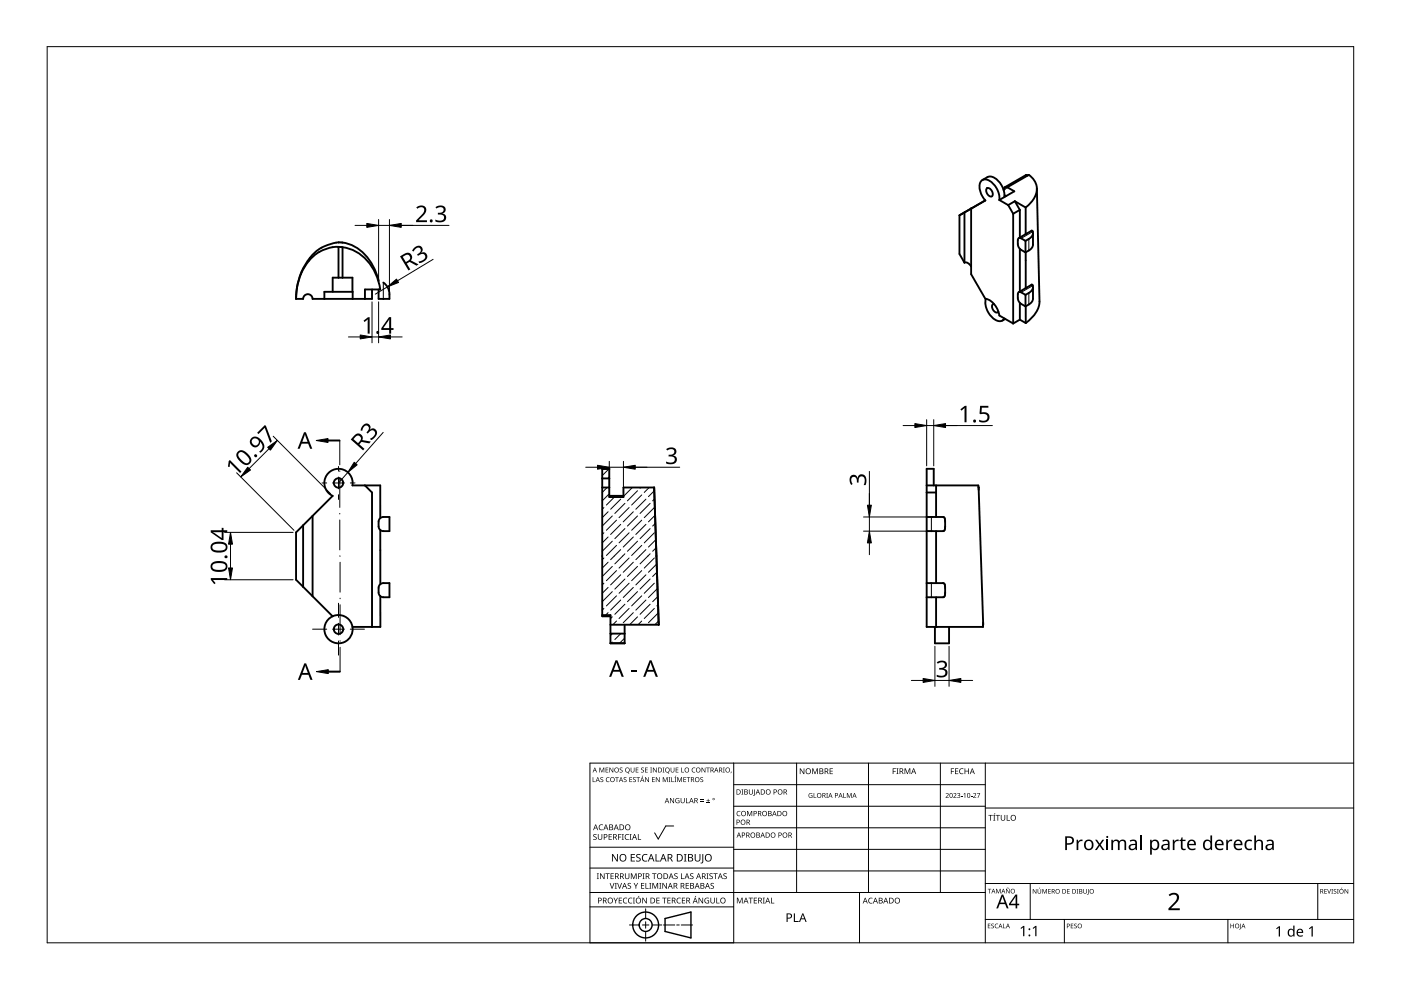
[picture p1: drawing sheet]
<svg xmlns="http://www.w3.org/2000/svg" width="297mm" height="210mm" viewBox="0 0 297 210" stroke-linecap="round" stroke-linejoin="round" font-family="sans-serif">
<g fill="none" stroke="#000" stroke-width=".4">
<path d="M208.3 38.2l1-.6a2.29 2.29 0 0 1 2.7 1.1l.8 1.6 .1 1.5M209.3 39.9a1.15 1.15 0 0 1 1 1.7 1.15 1.15 0 0 1-1-1.7zM213 39.7v.5M213.6 39.7l-.3 .1-.3-.1M213.6 39.7l4.5-2.6a3.7 3.7 0 0 1 .5 5.8l-1.1 1.1M213.6 39.7l1.5 .9-2.2 1.2M217.6 37.1l-4.6 2.6M217.6 37.1h.1M217.6 37.1l.3 .1M219.8 40l.5 20.7a12.8 12.8 0 0 1-.1 4.4 7.3 7.3 0 0 1-2.7 3.4M71.8 51.4a9 9 0 0 0-7.6 5.7 14.5 14.5 0 0 0-1.4 6.3M71.8 52.4h.1"/>
<path d="M71.8 58.9v-6.6a8.6 8.6 0 0 0-8.2 6.2l-.7 2.7-.1 2.2M71.8 51.4h.4a7.7 7.7 0 0 1 6.2 3.9 13.3 13.3 0 0 1 1.9 4.3M71.8 51.4h.1M71.8 52.4h.8M72.6 52.4v6.5M72.6 52.4a9.9 9.9 0 0 1 8 9h-3.2v2M81.3 59.9l.9 1.1a4.1 4.1 0 0 1 .4 2.4h-2.3v-2M203.4 45.7v8.2l1.1 1.8M204.5 55.7a1.17 1.17 0 0 1 1.4 .8M204.5 45v10.7M204.5 45l-1.1 .7M205.9 44.2v13.9l3 5.2a4.2 4.2 0 0 1 3 3.6l2.9 1.7"/>
<path d="M205.9 44.2l.3-.1-1.7 .9M208.9 42.5l-5.5 3.2M208.9 42.5l-3 1.7M211.9 42.4a4.3 4.3 0 0 0-2.8-4.3 1.33 1.33 0 0 0-1.4 1.7l.3 1.2 .9 1.5M211.9 42.4l1.9 1.1M212.9 41.8l-1 .6M213 41.4l.3 .2M213 40.1l-.2 .2M213.8 43.5l1 1.8M214.8 45.3v23.3M215.2 42.7l2.3 1.3M215.2 42.7l-1.4 .8"/>
<path d="M215.2 42.7l1 1.8M216.2 44.5v5.9M216.2 52.8v9M216.2 44.5l-1.4 .8M217.4 51.1l-1.1-.6h-.3l-.2 .2v1.1l.2 .7 .3 .4 1.1 .6M217.4 51.1v2.4M217.5 44v5.7M217.5 49.7l-1.5 .8M217.5 53.5v7.6M218.7 48.9l-1.2 .8M218.7 48.9h.1M218.7 48.9l.2 .1a1.16 1.16 0 0 1-.8 1.7l-.7 .4"/>
<path d="M219 49.4v2.5a1.5 1.5 0 0 1-.9 1.2l-.7 .4M68.8 63.4v-1.5h6v1.5M70.5 61.9v-3h4.2v3M78.9 61.4v2h-12.6a1 1 0 0 0-1-1 1 1 0 0 0-1 1h-1.5M209 63.4a4.2 4.2 0 0 0 2.7 4.7 1.08 1.08 0 0 0 1.2-.6M210.8 64.5h-.2a1.07 1.07 0 0 0-.1 1.1 1.07 1.07 0 0 0 1 .6l.2-.1M213.1 67.6l-.6 .4M216.2 67.8l-1.4 .8M216.2 67.8l1.3 .7M216.2 64.2v3.6M217.4 62.5l-1.1-.6h-.3l-.2 .3v1l.2 .7 .3 .4 1.1 .7M217.4 62.5v2.5"/>
<path d="M217.5 61.1l-1.5 .8M217.5 64.9v3.6M218.7 60.4l-1.2 .7M218.7 60.4h.1M218.7 60.4h.2a1.16 1.16 0 0 1-.8 1.7l-.7 .4M219 60.9v2.4a1.5 1.5 0 0 1-.9 1.3l-.7 .4M127.7 99.4h1.5M64.3 111.4v13M66.3 109.4v17M77.4 102.9l1.5 1.5v28.5M80.6 109.9l.7-.3h1.3v3h-1.3a1 1 0 0 1-1-1v-1zM80.6 109.8v-6.9h-5.9a3 3 0 0 0-2.2-3.4 3 3 0 0 0-3.6 1.9 3 3 0 0 0 1.6 3.7l-7.7 7.8v10l7.7 7.8"/>
<path d="M80.6 112.4v11.5M127.7 103.4h1.5M127.7 101.4h1.5M129.2 105.1h3M138.7 103.4h-6.5v2h-3v-6h-1.5v31.3h1.7M138.7 103.4h.1M138.7 103.4l1 29.1M139.2 117.9h.1M196.5 102.9h10.9l.1 .5M196.5 109.6h3.4a.78 .78 0 0 1 .5 1v1.2a.65 .65 0 0 1-.5 .8h-3.4M196.5 104.4h2M198 102.9v-3.5h-1.5v33.5h11.9l.1-.5"/>
<path d="M198.5 102.9v6.7M198.5 112.6v11M207.5 103.4h.1M207.5 103.4l1 29M70.5 130.7a3 3 0 0 1 4.2 2.2M70.5 130.7a3 3 0 0 0-1.6 3.7 3 3 0 0 0 3.6 1.9 3 3 0 0 0 2.2-3.4M80.6 123.9l.7-.3h1.3v3h-1.3a1 1 0 0 1-1-1v-1zM80.6 126.4v6.5h-5.9M127.7 130.4h1.7v6h3v-3.9M129.4 134.3h3M129.4 132.5h10.3M139.6 131.9l.1 .5"/>
<path d="M139.7 132.4v.1M196.5 123.6h3.4a.78 .78 0 0 1 .5 1v1.2a.65 .65 0 0 1-.5 .8h-3.4M198.2 132.9v3.5h3v-3.5M198.5 126.6v6.3M208.4 131.9l.1 .5"/>
<circle cx="71.8" cy="102.4" r="1"/>
<circle cx="71.8" cy="133.4" r="1"/>
</g>
<path d="M81.3 59.9v3.5M218.1 50.7v2.4M219 49.1l-2.5 1.4M218.1 62.1v2.5M219 60.6l-2.5 1.4M197.5 109.6v3M197.5 123.6v3" fill="none" stroke="#000" stroke-width=".21"/>
<circle cx="198.5" cy="132.9" r=".2" fill="#000"/>
<g fill="none" stroke="#000" stroke-width=".21">
<path d="M129.1 99.4l-1.4 1.4M128 118.3l-.3 .4M128 107.6l-.3 .4M128 113l-.3 .3M128.7 103.4l-1 1M128.9 119.2l-1.2 1.2M128.9 108.5l-1.2 1.3M128.9 113.9l-1.2 1.2M129.2 104.7l-1.5 1.5M129.2 101.1l-.3 .3M129.8 109.4l-2.1 2.1M129.8 114.7l-2.1 2.2"/>
<path d="M130.3 105.4l-1.7 1.7M130.7 115.6l-2.1 2.2M130.7 110.3l-2.1 2.1M131.6 116.5l-2.1 2.2M131.6 105.8l-2.1 2.2M131.6 111.2l-2.1 2.1M132.3 103.4l-.1 .1M132.5 117.4l-2.1 2.2M132.5 106.7l-2.1 2.2M132.5 112.1l-2.1 2.1M133.4 113l-2.2 2.1M133.4 118.3l-2.2 2.1"/>
<path d="M133.4 107.6l-2.2 2.2M134.1 103.4l-1.9 1.9M134.3 113.9l-2.2 2.1M134.3 119.2l-2.2 2.1M134.3 108.5l-2.2 2.1M135.2 114.7l-2.2 2.2M135.2 104.1l-2.2 2.1M135.2 109.4l-2.2 2.1M135.9 103.4l-.2 .1M136.1 110.3l-2.2 2.1M136.1 115.6l-2.2 2.2M136.1 104.9l-2.2 2.2"/>
<path d="M137 111.2l-2.2 2.1M137 116.5l-2.2 2.2M137 105.8l-2.2 2.2M137.6 103.4l-1 1M137.8 112.1l-2.1 2.1M137.8 117.4l-2.1 2.2M137.8 106.7l-2.1 2.2M138.7 104.1l-1.2 1.2M138.7 107.6l-2.1 2.2M138.7 113l-2.1 2.1M138.7 118.3l-2.1 2.1M138.8 105.8l-.4 .4"/>
<path d="M138.9 109.2l-1.4 1.4M138.9 111l-.5 .5M139.1 114.4l-1.6 1.6M139.1 116.1l-.7 .8M139.2 119.6l-1.7 1.7M128 123.7l-.3 .3M128 129l-.3 .4M128.9 124.5l-1.2 1.3M128.9 129.9l-.5 .5M129.8 136.1l-.2 .3M129.8 120.1l-2.1 2.1M129.8 125.4l-2.1 2.2"/>
<path d="M129.8 130.8l-.4 .4M129.8 134.3l-.3 .4M130.7 121l-2.1 2.1M130.7 126.3l-2.1 2.2M130.7 131.7l-.8 .8M131.6 121.9l-2.1 2.1M131.6 127.2l-2.1 2.2M131.6 134.3l-1.2 1.3M132.4 135.3l-1 1.1M132.5 122.8l-2.1 2.1M132.5 128.1l-2.1 2.1M133.4 123.7l-2.2 2.1"/>
<path d="M133.4 129l-2.2 2.1M134.3 129.9l-2.2 2.1M134.3 124.5l-2.2 2.2M135.2 130.8l-1.7 1.7M135.2 120.1l-2.2 2.1M135.2 125.4l-2.2 2.2M136.1 131.7l-.8 .8M136.1 121l-2.2 2.1M136.1 126.3l-2.2 2.2M137 127.2l-2.2 2.2M137 121.9l-2.2 2.1M137.8 128.1l-2.1 2.1"/>
<path d="M137.8 122.8l-2.1 2.1M138.7 129l-2.1 2.1M138.7 123.7l-2.1 2.1M139.3 121.3l-.9 .9M139.3 123v.1M139.4 124.8l-1.9 1.9M139.5 126.5l-1.1 1.1M139.5 128.2l-.2 .3M139.6 129.9l-2.1 2.1M139.6 131.7l-.8 .8"/>
</g>
<path d="M10 9.9h277v190h-277z" fill="none" stroke="#000" stroke-width=".21"/>
<g fill="none" stroke="#000" stroke-width=".21">
<path d="M125.1 179.6h30.5M142.8 175.1h-1.6l-1.6 2.8-.8-1.3M155.6 161.8v38.1h-30.5v-38.1h161.9M155.6 166.4h53.3M155.6 170.9h53.3M155.6 175.5h53.3M168.9 161.8v27.4M184.1 161.8v27.4M199.4 161.8v27.4M208.9 161.8v38.1M208.9 171.3h78.1M125.1 192.3h30.5"/>
<path d="M125.1 189.2h83.8M125.1 184h30.5M133.5 196.1h2M136.2 196.1h1.4M136.9 192.7v2M136.9 195.4v1.4M136.9 197.5v2M138.3 196.1h2M140.7 196.1h2.4M143.5 196.1h.5M144.4 196.1h2.4M155.6 180.1h53.3"/>
<path d="M155.6 184.7h53.3M182.2 189.2v10.7M208.9 194.9h78.1M208.9 187.3h78.1M218.4 187.3v7.6M225.7 194.9v5M260.3 194.9v5M279.4 187.3v7.6"/>
</g>
<g fill="#000">
<path d="M125.7 164.8h.1v.9h.4v.1h-.5zM125.8 177l.5-.2 .2 .1-.1 .1a.25 .25 0 0 0-.3-.1 .25 .25 0 0 0 0 .4 .4 .4 0 0 1 .4 .3 .4 .4 0 0 1-.2 .5 .4 .4 0 0 1-.5-.2 .27 .27 0 0 0 .5 .1 .27 .27 0 0 0-.1-.5l-.4-.2zM127.1 175l.4-.2 .4 .1-.1 .1a.49 .49 0 0 0-.7 .4 .49 .49 0 0 0 .7 .4 .57 .57 0 0 1-.8 0 .57 .57 0 0 1 0-.8zM127.1 162.7h.2l.3 .9 .3-.9h.2v1.1h-.1v-.9l-.5 .9-.3-.9v.9h-.1zM126.8 176.8h.1v.8a.32 .32 0 0 0 .3 .3 .32 .32 0 0 0 .3-.3v-.8h.2v.8a.47 .47 0 0 1-.5 .5 .47 .47 0 0 1-.4-.5zM127.3 164.9l.4-.1h.2v.1a.25 .25 0 0 0-.4 0 .25 .25 0 0 0-.1 .3 .25 .25 0 0 0 .4 .1 .32 .32 0 0 1 0 .5 .32 .32 0 0 1-.5-.1 .25 .25 0 0 0 .3 .1 .25 .25 0 0 0 .1-.4l-.4-.2zM128.6 164.9l.4-.1h.2v.1a.41 .41 0 0 0-.6 .4 .41 .41 0 0 0 .6 .4 .49 .49 0 0 1-.7-.1 .49 .49 0 0 1 .1-.7zM128.4 162.7h.6v.2h-.5v.3h.5v.1h-.5v.4h.5v.1h-.6zM129 176.8h.7v.2h-.5v.4h.5v.1h-.5v.4h.5v.2h-.7zM129.2 162.7h.2l.5 .9v-.9h.1v1.1h-.1l-.6-.9v.9h-.1zM130.4 164.8h.8v.1h-.3v.9h-.2v-.9h-.3zM131 176.8h.7v.2h-.5v.4h.5v.1h-.5v.6h-.2z"/>
<path d="M131.4 162.8l.4-.1 .2 .1v.1a.25 .25 0 0 0-.4-.1 .25 .25 0 0 0-.1 .4 .25 .25 0 0 0 .4 .1 .32 .32 0 0 1 0 .5 .32 .32 0 0 1-.5-.2 .25 .25 0 0 0 .3 .1 .25 .25 0 0 0 .1-.3l-.4-.3zM131.8 176.8h.5l-.2 .2v.9l.2 .2h-.5l.2-.2v-.9zM132.3 164.9l.3-.1h.2v.1a.25 .25 0 0 0-.3 0 .25 .25 0 0 0-.1 .3 .25 .25 0 0 0 .3 .1 .32 .32 0 0 1 0 .5 .32 .32 0 0 1-.5-.1 .25 .25 0 0 0 .4 .1 .25 .25 0 0 0 0-.4l-.3-.2zM132.6 177l.4-.2 .4 .1-.1 .1a.49 .49 0 0 0-.7 .5 .49 .49 0 0 0 .7 .4 .57 .57 0 0 1-.8 0 .57 .57 0 0 1 .1-.8zM133.5 176.8h.4l-.1 .2v.9l.1 .2h-.4l.1-.2v-.9zM133.4 164.8h.6v.1h-.4v.3h.4v.1h-.4v.4h.4v.1h-.6zM133.7 162.7h.2v.7a.27 .27 0 0 0 .2 .3 .27 .27 0 0 0 .3-.3v-.7h.1v.7a.4 .4 0 0 1-.4 .4 .4 .4 0 0 1-.4-.4zM134.2 164.9l.4-.1h.2v.1a.25 .25 0 0 0-.4 0 .25 .25 0 0 0 0 .3 .25 .25 0 0 0 .3 .1 .32 .32 0 0 1 0 .5 .32 .32 0 0 1-.5-.1 .25 .25 0 0 0 .3 .1 .25 .25 0 0 0 .1-.4l-.4-.2zM135.2 176.8h.2v1.1h.5v.2h-.7zM134.8 162.7h.6v.2h-.5v.3h.4v.1h-.4v.4h.5v.1h-.6zM134.9 164.8h.8v.1h-.3v.9h-.2v-.9h-.3zM136.2 164.5h.2l-.3 .2z"/>
<path d="M136 162.8l.3-.1 .2 .1v.1a.25 .25 0 0 0-.4-.1 .25 .25 0 0 0 0 .4 .25 .25 0 0 0 .3 .1 .32 .32 0 0 1 0 .5 .32 .32 0 0 1-.5-.2 .25 .25 0 0 0 .4 .1 .25 .25 0 0 0 0-.3l-.4-.3zM136.8 162.7h.5v.2h-.4v.3h.4v.1h-.4v.4h.4v.1h-.5zM136.8 164.8h.1l.6 .8v-.8h.1v1h-.2l-.5-.8v.8h-.1zM137.9 162.7h.3l-.1 .1v.9l.1 .1h-.3l.1-.1v-.9zM138.2 164.8h.6v.1h-.4v.3h.4v.1h-.4v.4h.4v.1h-.6zM138.4 162.7h.2l.5 .9v-.9h.1v1.1h-.1l-.6-.9 .1 .9h-.2zM139.1 164.8h.1l.6 .8-.1-.8h.2v1h-.2l-.5-.8v.8h-.1zM140.5 162.7h.4l-.1 .1v.9l.1 .1h-.4l.1-.1v-.9zM140.5 164.8h.2l.3 .8 .4-.8h.2v1h-.2v-.9l-.4 .9-.4-.9v.9h-.1zM141.8 164.8h.3l-.1 .1v.8l.1 .1h-.3l.1-.1v-.8zM142.3 164.8h.2v.9h.4v.1h-.6zM142.1 169.2h.1l.6 .9v-.9h.1v1.1h-.1l-.6-.9v.9h-.1z"/>
<path d="M142.2 162.7h.1v.7a.27 .27 0 0 0 .3 .3 .27 .27 0 0 0 .3-.3v-.7h.1v.7a.4 .4 0 0 1-.4 .4 .4 .4 0 0 1-.4-.4zM143.2 164.5h.2l-.3 .2zM143 164.8h.4l-.1 .1v.8l.1 .1h-.4l.1-.1v-.8zM143.3 169.3l.5-.1 .3 .1-.1 .1a.45 .45 0 0 0-.7 .3 .45 .45 0 0 0 .6 .5v-.4h-.2v-.1h.4v.6a.6 .6 0 0 1-.8-.2 .6 .6 0 0 1 0-.8zM143.3 162.7h.5v.2h-.4v.3h.4v.1h-.4v.4h.4v.1h-.5zM143.6 164.8h.2l.3 .8 .3-.8h.2v1h-.1v-.9l-.5 .9-.3-.9v.9h-.1zM144.4 162.7h.2v1h.4v.1h-.6zM144.3 169.2h.2v.7a.28 .28 0 0 0 .2 .3 .28 .28 0 0 0 .3-.3v-.7h.2v.7a.42 .42 0 0 1-.5 .4 .42 .42 0 0 1-.4-.4zM145.4 169.2h.2v1h.5v.1h-.7zM144.9 164.8h.6v.1h-.5v.3h.4v.1h-.4v.4h.5v.1h-.6zM145.6 164.8h.7v.1h-.3v.9h-.1v-.9h-.3zM146.8 162.9l.3-.2 .3 .1v.1a.41 .41 0 0 0-.6 .4 .41 .41 0 0 0 .6 .3 .49 .49 0 0 1-.7 0 .49 .49 0 0 1 .1-.7z"/>
<path d="M148.5 169.9h.7v.1h-.7zM148.5 169.5h.7v.2h-.7zM148.5 164.9l.4-.1h.2l-.1 .1a.25 .25 0 0 0-.3 0 .25 .25 0 0 0-.1 .3 .25 .25 0 0 0 .4 .1 .32 .32 0 0 1-.1 .5 .32 .32 0 0 1-.4-.1 .25 .25 0 0 0 .3 .1 .25 .25 0 0 0 .1-.4l-.4-.2zM148.7 162.7h.2l.5 .9v-.9h.2v1.1h-.2l-.5-.9v.9h-.2zM149.8 170.2h.7v.1h-.7zM149.7 162.7h.8v.2h-.3v.9h-.2v-.9h-.3zM150.1 169.4l.1 .3h.3l-.3 .1v.3l-.1-.3h-.3l.3-.1zM153.3 162.7h.4l-.2 .1v.9l.2 .1h-.4l.1-.1v-.9zM155 163.6h.1l-.2 .4zM156.3 172.1l.4-.2 .3 .1-.1 .1a.44 .44 0 0 0-.6 .4 .44 .44 0 0 0 .7 .4 .52 .52 0 0 1-.8-.1 .52 .52 0 0 1 .1-.7zM157.2 167.4h.4l-.1 .1v.9l.1 .1h-.4l.1-.1v-.9zM158.4 171.9h.2l.3 .9 .4-.9h.2v1.1h-.2l.1-.9-.5 .9-.4-.9v.9h-.1z"/>
<path d="M158.8 167.4h.1v.7a.28 .28 0 0 0 .3 .3 .28 .28 0 0 0 .3-.3v-.7h.1v.7a.42 .42 0 0 1-.4 .4 .42 .42 0 0 1-.4-.4zM159.9 167.4h.1v1.1l-.3 .3-.1-.2 .3-.1zM169.6 162.9h.2l.6 1v-1h.1v1.2h-.1l-.7-1v1h-.1zM171.6 168.3l.3-.2 .3 .1-.1 .1a.42 .42 0 0 0-.6 .4 .42 .42 0 0 0 .6 .3v-.3l-.2-.1h.4v.5a.56 .56 0 0 1-.8-.1 .56 .56 0 0 1 .1-.7zM172.5 168.1h.1v1h.5v.1h-.6zM172.2 162.9h.2l.4 1 .4-1h.2v1.2h-.1v-1l-.4 1h-.2l-.4-1v1h-.1zM175.2 168.1h.3l-.1 .1v.9l.1 .1h-.3l.1-.1zM175.9 162.9h.7v.1h-.5v.4h.4v.2h-.4v.4h.5v.1h-.7zM178.8 168.1h.1v1h.5v.1h-.6zM179.6 168.1h.1l.4 .9 .3-.9h.2v1.1h-.2l.1-.9-.5 .9-.3-.9v.9h-.1zM189.3 162.9h.6v.1h-.5v.5h.5v.1h-.5v.5h-.1zM190.1 162.9h.4l-.1 .1v1l.1 .1h-.4l.1-.1v-1z"/>
<path d="M191.8 162.9h.2l.4 1 .4-1h.2v1.2h-.2l.1-1-.5 1h-.1l-.4-1.1v1.1h-.1zM200.5 168.3a.37 .37 0 0 1 .6 0 .37 .37 0 0 1-.2 .5l-.3 .3h.6v.1h-.7l.3-.4a.27 .27 0 0 0 .2-.4 .27 .27 0 0 0-.4-.1zM201.6 162.9h.7v.1h-.5v.5h.4v.1h-.4v.5h-.2zM202.1 168.3a.37 .37 0 0 1 .6 0 .37 .37 0 0 1-.2 .5l-.2 .3h.5v.1h-.7l.3-.4a.27 .27 0 0 0 .3-.4 .27 .27 0 0 0-.5-.1zM202.5 162.9h.7v.1h-.6v.4h.5v.2h-.5v.4h.6v.1h-.7zM202.9 168.2a.32 .32 0 0 1 .5-.1 .32 .32 0 0 1 0 .5 .33 .33 0 0 1 .1 .6 .33 .33 0 0 1-.6-.2 .26 .26 0 0 0 .4 .1 .26 .26 0 0 0 .1-.4l-.3-.1a.23 .23 0 0 0 .3-.1 .23 .23 0 0 0-.1-.3 .23 .23 0 0 0-.3 .1zM203.7 168.7h.4v.1h-.4zM203.5 163.1l.5-.2 .3 .1-.1 .1a.49 .49 0 0 0-.7 .4 .49 .49 0 0 0 .7 .5 .57 .57 0 0 1-.8-.1 .57 .57 0 0 1 .1-.8zM204.3 168.4l.4-.3v1.1h-.2v-.9zM204.5 162.9h.2v.5h.6v-.5h.1v1.2h-.1v-.5h-.6v.5h-.2zM205.8 168.7h.4v.1h-.4zM206.3 168.3a.37 .37 0 0 1 .6 0 .37 .37 0 0 1-.2 .5l-.2 .3h.5v.1h-.7l.3-.4a.27 .27 0 0 0 .3-.4 .27 .27 0 0 0-.5-.1z"/>
<path d="M207.1 168.1h.7l-.4 1.1h-.1l.4-.9h-.6zM209.6 172.8h.9v.1h-.4v1.1h-.1v-1.1h-.4zM210.9 172.4h.1l-.3 .3zM210.6 172.8h.4l-.1 .1v1l.1 .1h-.4l.1-.1v-1zM211.1 172.8h.9v.1h-.4v1.1h-.1v-1.1h-.4zM212.2 172.8h.1v.8a.32 .32 0 0 0 .4 .3 .32 .32 0 0 0 .3-.3v-.8h.1v.8a.47 .47 0 0 1-.4 .4 .47 .47 0 0 1-.5-.4zM213.4 172.8h.2v1.1h.5v.1h-.7zM228.3 178h.3v.4l.4-.3 .5-.1v.4h-.5l-.3 .3-.1 1.5h-.3zM232.2 178h.4l.6 .9 .5-.9h.4l-.7 1.1 .8 1.1h-.5l-.5-.8-.7 .8h-.4l.8-1.1zM248.7 178h.2l.1 .4 .4-.3 .5-.1v.4h-.5l-.3 .3-.1 1.5h-.3zM250.5 177.5h.2v.5h.7v.3h-.7v1.3l.2 .4 .5-.1v.3a.67 .67 0 0 1-1-.6v-1.3h-.3v-.1l.3-.2zM260 178h.3v.4l.4-.3 .6-.1-.1 .4h-.5l-.3 .3-.1 1.5h-.3z"/>
<path d="M126.5 185.2h.5l-.2 .1v1l.2 .1h-.5l.2-.1v-1zM127.2 185.2h.2l.6 1v-1h.2v1.2h-.2l-.7-1 .1 1h-.2zM128.4 185.2h.9v.1h-.4v1.1h-.2v-1.1h-.3zM129.3 187.2h.1l.4 1.1 .3-1.1h.2l-.5 1.2h-.1zM129.5 185.2h.6v.1h-.5v.4h.5v.1h-.5v.4h.5v.2h-.6zM130.1 190.3h.1l.3 .6 .4-.6h.1l-.4 .8v.4h-.1v-.4zM130.3 187.2h.5l-.2 .1v1l.2 .1h-.5l.2-.1v-1zM130.9 187.2h.1l.4 1.1 .3-1.1h.2l-.5 1.2h-.1zM129.7 181.1h.3l.8 1.3v-1.3h.2v1.6h-.2l-.9-1.4v1.4h-.2zM131.2 190.3h.7v.2h-.6v.3h.5v.2h-.5v.4h.6v.1h-.7zM132.2 190.5l.5-.2 .3 .1-.1 .1a.49 .49 0 0 0-.7 .5 .49 .49 0 0 0 .7 .4 .57 .57 0 0 1-.8-.1 .57 .57 0 0 1 .1-.8zM132.5 185.2h.2v.8a.32 .32 0 0 0 .3 .3 .32 .32 0 0 0 .3-.3v-.8h.1v.8a.47 .47 0 0 1-.4 .4 .47 .47 0 0 1-.5-.5z"/>
<path d="M133.3 190.5l.4-.2 .4 .1-.1 .1a.49 .49 0 0 0-.7 .5 .49 .49 0 0 0 .7 .4 .57 .57 0 0 1-.8-.1 .57 .57 0 0 1 .1-.8zM133.1 187.3l.4-.1 .3 .1-.1 .1a.25 .25 0 0 0-.3-.1 .25 .25 0 0 0-.1 .4 .4 .4 0 0 1 .5 .3 .4 .4 0 0 1-.3 .5 .4 .4 0 0 1-.5-.3l.1 .1a.27 .27 0 0 0 .5 0 .27 .27 0 0 0-.1-.4l-.4-.2zM133.8 185.2h.2l.4 1 .3-1h.3v1.2h-.2v-1.1l-.4 1.1h-.1l-.4-1.1v1.1h-.1zM133.7 181.1h.9v.2h-.7v.4h.7v.2h-.7v.6h.7v.2h-.9zM134.2 190.3h.4l-.1 .2v.9l.1 .1h-.4l.1-.1v-.9zM134.3 187.2h.2l.3 .6 .3-.6h.2l-.4 .8v.4h-.2v-.4zM135.4 190h.2l-.4 .2zM135 181.2l.3-.1h.5l-.1 .2a.33 .33 0 0 0-.6 .1 .33 .33 0 0 0 .4 .4 .49 .49 0 0 1 .3 .7 .49 .49 0 0 1-.8 .2l-.1-.1v-.2l.2 .1a.35 .35 0 0 0 .6-.2 .35 .35 0 0 0-.5-.4l-.3-.3zM135.9 187.2h.7v.1h-.5v.4h.5v.2h-.5v.4h.5v.1h-.7zM136.2 185.2h.5l-.2 .1v1l.2 .1h-.5l.2-.1v-1zM136.3 181.3l.6-.2h.4l-.1 .2a.63 .63 0 0 0-.9 .6 .63 .63 0 0 0 .9 .5v.2a.83 .83 0 0 1-1-.3 .83 .83 0 0 1 .1-1zM136.9 187.2h.1v1.1h.5v.1h-.6z"/>
<path d="M136.2 190.3h.2l.6 1v-1h.1v1.2h-.1l-.7-1v1h-.1zM137.6 187.2h.5l-.2 .1v1l.2 .1h-.5l.2-.1v-1zM138.3 185.2h.9v.1h-.4v1.1h-.2v-1.1h-.3zM138.3 187.2h.2l.4 1 .4-1h.2v1.2h-.1v-1l-.4 1h-.1l-.4-1v1h-.2zM139 181.1h.2v1.4h.7v.2h-.9zM139.2 190.3h.6v.2h-.5v.3h.5v.2h-.5v.4h.5v.1h-.6zM139.8 187.2h.4l-.1 .1v1l.1 .1h-.4l.1-.1v-1zM140.4 190.3h.9v.2h-.4v1h-.1v-1h-.4zM140.4 187.2h.2l.7 1v-1h.1v1.2h-.2l-.6-1v1h-.2zM141.5 190.3h.7v.2h-.6v.3h.5v.2h-.5v.4h.6v.1h-.7zM143.1 185.2h.4h.2l-.1 .1a.25 .25 0 0 0-.4-.1 .25 .25 0 0 0 0 .4 .4 .4 0 0 1 .5 .3 .4 .4 0 0 1-.3 .5 .4 .4 0 0 1-.5-.2h.1a.31 .31 0 0 0 .4 .1 .31 .31 0 0 0 .1-.4 .31 .31 0 0 0-.4-.1l-.1-.3zM143.6 190.5l.4-.2 .4 .1-.1 .1a.49 .49 0 0 0-.7 .5 .49 .49 0 0 0 .7 .4 .57 .57 0 0 1-.8-.1 .57 .57 0 0 1 0-.8z"/>
<path d="M144.4 185.2h.1v1h.6v.2h-.7zM144.6 190.3h.7v.2h-.6v.3h.5v.2h-.5v.4h.6v.1h-.7zM145 181.1h.6l-.2 .1v1.3l.2 .2h-.6l.2-.2v-1.3zM145.4 187.2h.7v.1h-.6v.4h.5v.2h-.5v.4h.6v.1h-.7zM146.4 185.3l.4-.1h.2v.1a.25 .25 0 0 0-.4-.1 .25 .25 0 0 0 0 .4 .4 .4 0 0 1 .4 .3 .4 .4 0 0 1-.2 .5 .4 .4 0 0 1-.5-.2h.1a.27 .27 0 0 0 .4 .1 .27 .27 0 0 0-.1-.4l-.4-.3zM147.5 190h.1l-.3 .2zM147.3 181.1h.2v1a.41 .41 0 0 0 .4 .4 .41 .41 0 0 0 .4-.4v-1h.2v1a.61 .61 0 0 1-.6 .6 .61 .61 0 0 1-.6-.6zM148.9 181.1h.2l-.1 1.8a.27 .27 0 0 1-.2 .2 .27 .27 0 0 1-.3-.2l.4-.1zM148.1 190.3h.2l.6 1v-1h.2v1.2h-.2l-.7-1v1h-.1zM149.5 190.5l.6-.2 .2 .1v.1a.5 .5 0 0 0-.8 .4 .5 .5 0 0 0 .7 .5v-.4h-.3v-.1h.4v.6a.66 .66 0 0 1-.8-.1 .66 .66 0 0 1 0-.9zM149.8 185.2h.4l-.1 .1v1l.1 .1h-.4l.1-.1v-1zM150.5 185.3l.4-.1h.2v.1a.25 .25 0 0 0-.4-.1 .25 .25 0 0 0 0 .4 .4 .4 0 0 1 .4 .3 .4 .4 0 0 1-.2 .5 .4 .4 0 0 1-.5-.2h.1a.27 .27 0 0 0 .4 .1 .27 .27 0 0 0-.1-.4l-.4-.3z"/>
<path d="M150.7 187.3l.4-.1 .3 .1-.1 .1a.25 .25 0 0 0-.4-.1 .25 .25 0 0 0 0 .4 .4 .4 0 0 1 .5 .3 .4 .4 0 0 1-.3 .5 .4 .4 0 0 1-.5-.3l.1 .1a.27 .27 0 0 0 .4 0 .27 .27 0 0 0 0-.4l-.4-.2zM150.6 190.3h.2v.8a.32 .32 0 0 0 .3 .3 .32 .32 0 0 0 .3-.3v-.8h.2v.8a.47 .47 0 0 1-.5 .5 .47 .47 0 0 1-.5-.5zM151.2 185.2h1v.1h-.4v1.1h-.2v-1.1h-.4zM151.9 190.3h.1v1.1h.6v.1h-.7zM153.4 185.3l.4-.1h.3l-.1 .1a.25 .25 0 0 0-.3-.1 .25 .25 0 0 0-.1 .4 .4 .4 0 0 1 .5 .3 .4 .4 0 0 1-.3 .5 .4 .4 0 0 1-.5-.2h.1a.27 .27 0 0 0 .5 .1 .27 .27 0 0 0-.1-.4l-.4-.3zM156.2 190.3h.3l.3 1 .4-1h.3v1.2h-.2v-1l-.4 1h-.1l-.4-1v1h-.2zM158.7 190.3h.9v.2h-.3v1h-.2v-1h-.4zM159.8 190.3h.7v.2h-.5v.3h.5v.2h-.5v.4h.5v.1h-.7zM161.7 190.3h.5l-.2 .2v.9l.2 .1h-.5l.2-.1v-.9zM163.5 190.3h.1v1.1h.6v.1h-.7zM168.3 193.7h.2v1.6h.8v.2h-1zM184.2 190.5l.5-.2 .3 .1v.1a.49 .49 0 0 0-.8 .5 .49 .49 0 0 0 .8 .4 .57 .57 0 0 1-.8 0 .57 .57 0 0 1 0-.8z"/>
<path d="M209.4 188.5h.8l-.3 .1v.8h-.2v-.8zM209.4 195.8h.6l-.4 .1v.3h.4l-.4 .2v.3l.4 .1h-.6zM210.2 195.9l.3-.1 .2 .2a.24 .24 0 0 0-.3-.1 .24 .24 0 0 0-.1 .3 .24 .24 0 0 0 .3 .1 .31 .31 0 0 1 0 .5 .31 .31 0 0 1-.5-.1 .23 .23 0 0 0 .4 .1 .23 .23 0 0 0 0-.4l-.3-.2zM211 196l.4-.2 .2 .1v.1a.39 .39 0 0 0-.6 .3 .39 .39 0 0 0 .6 .4 .46 .46 0 0 1-.7-.1 .46 .46 0 0 1 .1-.6zM211.2 188.5h.2l.3 .8 .3-.8h.2v.9h-.2v-.8l-.4 .8-.3-.8v.8h-.1zM212.7 195.8h.1v.9l.4 .1h-.5zM213.5 188.3l.4-.1-.1 .2h-.4zM213.3 188.5h.1l.6 .8v-.8h.1v.9h-.2l-.5-.8v.8h-.1zM216.4 196.8l.6-.5h.2v2.2h-.3v-1.9l-.4 .4zM219 188.5h.1l.5 .8v-.8h.1v1h-.1l-.5-.8v.8h-.1zM218.9 196.8l.6-.5h.3v2.2h-.3v-1.9l-.4 .4zM220.4 188.2h.1l-.2 .2z"/>
<path d="M220 188.5h.1v.6a.25 .25 0 0 0 .3 .3 .25 .25 0 0 0 .2-.3v-.6h.1v.6a.37 .37 0 0 1-.3 .4 .37 .37 0 0 1-.4-.4zM221 188.5h.2l.3 .8 .3-.8h.2v1h-.2l.1-.9-.5 .9-.3-.9v.9h-.1zM222.2 188.5h.6l-.4 .1v.3h.4l-.4 .1v.4l.4 .1h-.6zM226.2 188.5h.6l-.4 .1v.3h.4l-.4 .1v.4l.4 .1h-.6zM227 195.8h.6l-.5 .1v.3h.4l-.4 .2v.3l.5 .1h-.6zM227.8 195.9l.3-.1 .2 .2a.24 .24 0 0 0-.4-.1 .24 .24 0 0 0 0 .3 .24 .24 0 0 0 .3 .1 .31 .31 0 0 1 0 .5 .31 .31 0 0 1-.5-.1 .23 .23 0 0 0 .4 .1 .23 .23 0 0 0 0-.4l-.3-.2zM228.3 188.5h.3l-.1 .1 .1 .9h-.3l.1-.1zM229.7 188.5h.1v.6a.25 .25 0 0 0 .3 .3 .25 .25 0 0 0 .2-.3v-.6h.1v.6a.37 .37 0 0 1-.3 .4 .37 .37 0 0 1-.4-.4zM230.7 188.5h.1v1l-.3 .2v-.1l.2-.1zM235.6 178h.3l.1 .3a.83 .83 0 0 1 1.3 .1 .78 .78 0 0 1 .9-.4 .78 .78 0 0 1 .6 .8v1.4h-.4v-1.4a.54 .54 0 0 0-.6-.5 .54 .54 0 0 0-.4 .7v1.2h-.4v-1.4a.55 .55 0 0 0-.7-.5 .55 .55 0 0 0-.3 .8v1.1h-.4zM247.8 189.7a1.21 1.21 0 0 1 1.4-.4 1.21 1.21 0 0 1 .8 1.2l-.4 .7-1.3 1.4h1.8v.4h-2.4v-.4l1.2-1.2a1.03 1.03 0 0 0 .3-1.7h-.5l-.7 .3zM260.9 195.8h.1v.4h.5v-.4h.1v1h-.1v-.4h-.5v.4h-.1z"/>
<path d="M262.9 195.8h.2v1.1l-.3 .2-.1-.2 .2-.1zM264.1 178.3l.5-.3 .9 .1-.2 .3h-.1a.8 .8 0 0 0-1 .9 .8 .8 0 0 0 1.2 .5v.4a1.14 1.14 0 0 1-1.4-.4 1.14 1.14 0 0 1 .1-1.5zM265.9 177.1h.4v1.2a.84 .84 0 0 1 .9-.3 .84 .84 0 0 1 .6 .8v1.4h-.4v-1.4a.59 .59 0 0 0-.7-.5 .59 .59 0 0 0-.4 .8v1.1h-.4zM270.6 196.8l.6-.4h.2v2.2h-.3v-1.9l-.4 .3zM277.5 196.8l.6-.4h.2v2.2h-.2v-1.9l-.4 .3zM280.8 188.5h.5l-.4 .1v.3h.4l-.4 .1v.4l.4 .1h-.5zM281.4 188.5h.1l.3 .8 .3-.8h.1l-.3 1h-.2zM282.3 188.5h.3l-.1 .1 .1 .9h-.3l.1-.1zM282.8 188.6l.3-.1 .2 .1a.24 .24 0 0 0-.3 0 .24 .24 0 0 0-.1 .3 .24 .24 0 0 0 .3 .1 .31 .31 0 0 1 0 .5 .31 .31 0 0 1-.5-.2 .23 .23 0 0 0 .4 .1 .23 .23 0 0 0 0-.3l-.3-.2zM283.5 188.5h.3l-.1 .1 .1 .9h-.3l.1-.1zM284.4 188.2h.2l-.3 .2zM285.1 188.5h.1l.5 .8v-.8h.1v1h-.1l-.5-.8v.8h-.1z"/>
<path d="M126.1 162.7l.5 1.1-.3-.3h-.4l-.3 .3zM126.1 162.9l-.2 .4h.4z"/>
<path d="M126.2 174.8h.2l.4 1.2h-.1l-.2-.4h-.5l-.1 .4h-.2zM126.3 175l-.2 .5h.4z"/>
<path d="M126.7 164.8l.5 1-.3-.3h-.4l-.2 .3zM126.7 164.9l-.1 .5h.3z"/>
<path d="M128 176.8h.3a.41 .41 0 0 1 .5 .5 .41 .41 0 0 1-.6 .3v.5h-.2zM128.2 177v.5a.29 .29 0 0 0 .4-.3 .29 .29 0 0 0-.4-.2z"/>
<path d="M128.4 174.8h.1l.5 1.2h-.2l-.1-.4h-.5l-.1 .4h-.2zM128.5 175l-.2 .5h.3z"/>
<path d="M129.2 174.8h.3a.31 .31 0 0 1 .5 .2 .31 .31 0 0 1-.3 .4 .33 .33 0 0 1 .3 .4 .33 .33 0 0 1-.4 .2h-.4zM129.3 175.4v.5h.3a.23 .23 0 0 0 .2-.2 .23 .23 0 0 0-.2-.3zM129.3 174.9v.4h.2a.21 .21 0 0 0 .3-.2 .21 .21 0 0 0-.3-.2z"/>
<path d="M130 176.8h.3a.35 .35 0 0 1 .5 .3 .35 .35 0 0 1-.3 .4l.4 .6h-.2l-.3-.5h-.3v.5h-.1zM130.1 177v.4h.2a.23 .23 0 0 0 .3-.2 .23 .23 0 0 0-.3-.2z"/>
<path d="M129.3 165.3a.52 .52 0 0 1 1 0 .52 .52 0 0 1-1 0zM129.5 165.3a.4 .4 0 0 0 .8 0 .4 .4 0 0 0-.8 0z"/>
<path d="M130.6 174.8h.1l.5 1.2h-.2l-.1-.4h-.5l-.1 .4h-.2zM130.6 175l-.1 .5h.3z"/>
<path d="M130.2 163.3a.52 .52 0 0 1 1 0 .52 .52 0 0 1-1 0zM130.4 163.3a.4 .4 0 0 0 .8 0 .4 .4 0 0 0-.8 0z"/>
<path d="M131.6 164.8l.5 1-.2-.3h-.4l-.3 .3zM131.7 164.9l-.2 .5h.3z"/>
<path d="M131.4 174.8h.3a.61 .61 0 0 1 .6 .6 .61 .61 0 0 1-.6 .6h-.3zM131.5 174.9v1h.2a.48 .48 0 0 0 .5-.5 .48 .48 0 0 0-.5-.5z"/>
<path d="M132.7 162.9l.2-.2a.54 .54 0 0 1 .6 .4 .54 .54 0 0 1-.3 .7l.2 .2-.3-.2a.54 .54 0 0 1-.5-.3 .54 .54 0 0 1 .1-.6zM132.7 163.3a.38 .38 0 0 0 .7 0 .38 .38 0 0 0-.7 0z"/>
<path d="M132.4 175.4a.65 .65 0 0 1 1.3 0 .65 .65 0 0 1-1.3 0zM132.7 175.4a.45 .45 0 0 0 .9 0 .45 .45 0 0 0-.9 0z"/>
<path d="M134.5 176.8h.1l.5 1.3h-.2l-.1-.4h-.5l-.2 .4h-.1zM134.5 177l-.2 .5h.4z"/>
<path d="M136.1 164.8l.5 1-.2-.3h-.4l-.3 .3zM136.2 164.9l-.2 .5h.3z"/>
<path d="M139.5 162.7h.3a.52 .52 0 0 1 .6 .6 .52 .52 0 0 1-.6 .5h-.3zM139.7 162.9v.8l.3-.1 .2-.2v-.4z"/>
<path d="M141.4 169.2h.1l.4 1.1h-.1l-.2-.3h-.4l-.1 .3h-.2zM141.4 169.3l-.2 .5h.4z"/>
<path d="M141.1 162.9l.2-.2a.54 .54 0 0 1 .7 .4 .54 .54 0 0 1-.3 .7l.2 .2-.4-.2a.54 .54 0 0 1-.5-.3 .54 .54 0 0 1 .1-.6zM141.2 163.3a.38 .38 0 0 0 .7 0 .38 .38 0 0 0-.7 0z"/>
<path d="M145.1 163.3a.52 .52 0 0 1 1 0 .52 .52 0 0 1-1 0zM145.3 163.3a.38 .38 0 0 0 .7 0 .38 .38 0 0 0-.7 0z"/>
<path d="M146.5 164.8h.3a.3 .3 0 0 1 .3 .2 .3 .3 0 0 1-.2 .4l.3 .4h-.1l-.3-.4h-.2v.4h-.1zM146.6 164.9v.4h.2a.2 .2 0 0 0 .2-.2 .2 .2 0 0 0-.2-.2z"/>
<path d="M146.5 169.2h.2l.4 1.1h-.2l-.1-.3h-.4l-.2 .3h-.1zM146.6 169.3l-.2 .5h.4z"/>
<path d="M147.2 169.2h.3a.31 .31 0 0 1 .4 .2 .31 .31 0 0 1-.2 .4l.3 .5h-.2l-.2-.5h-.2v.5h-.2zM147.4 169.3v.4h.1a.21 .21 0 0 0 .3-.2 .21 .21 0 0 0-.3-.2z"/>
<path d="M147.3 165.3a.52 .52 0 0 1 1 0 .52 .52 0 0 1-1 0zM147.5 165.3a.38 .38 0 0 0 .7 0 .38 .38 0 0 0-.7 0z"/>
<path d="M147.5 163.3a.52 .52 0 0 1 1 0 .52 .52 0 0 1-1 0zM147.7 163.3a.4 .4 0 0 0 .8 0 .4 .4 0 0 0-.8 0z"/>
<path d="M150.6 162.7h.3a.3 .3 0 0 1 .4 .2 .3 .3 0 0 1-.2 .4l.3 .5h-.2l-.2-.4h-.2v.4h-.2zM150.8 162.9v.3h.1a.2 .2 0 0 0 .3-.2 .2 .2 0 0 0-.3-.1z"/>
<path d="M151.1 169.4a.24 .24 0 0 1 .4 0 .24 .24 0 0 1-.4 0zM151.2 169.4a.14 .14 0 0 0 .2 0 .14 .14 0 0 0-.2 0z"/>
<path d="M151.8 162.7l.5 1.1-.2-.3h-.4l-.3 .3zM151.9 162.9l-.2 .4h.3z"/>
<path d="M152.5 162.7h.3a.3 .3 0 0 1 .3 .2 .3 .3 0 0 1-.2 .4l.3 .5h-.1l-.3-.4h-.2v.4h-.1zM152.6 162.9v.3h.2a.2 .2 0 0 0 .2-.2 .2 .2 0 0 0-.3-.1z"/>
<path d="M153.7 163.3a.55 .55 0 0 1 1.1 0 .55 .55 0 0 1-1.1 0zM153.9 163.3a.4 .4 0 0 0 .8 0 .4 .4 0 0 0-.8 0z"/>
<path d="M156.2 173.8h.3a.37 .37 0 0 1 .4 .4 .37 .37 0 0 1-.6 .3v.4h-.1zM156.3 173.9v.4a.27 .27 0 0 0 .4-.2 .27 .27 0 0 0-.4-.2z"/>
<path d="M156.6 176.5h.1l.4 1.1h-.1l-.1-.3h-.5l-.1 .3h-.1zM156.7 176.7l-.2 .5h.3z"/>
<path d="M156.2 167.4h.3a.55 .55 0 0 1 .5 .5 .55 .55 0 0 1-.5 .6h-.3zM156.3 167.5v.8h.4l.2-.2v-.4z"/>
<path d="M157.8 167.4h.3a.28 .28 0 0 1 .4 .1 .28 .28 0 0 1-.2 .4 .29 .29 0 0 1 .3 .4 .29 .29 0 0 1-.4 .2h-.4zM157.9 168v.4h.3a.21 .21 0 0 0 .2-.3 .21 .21 0 0 0-.3-.1zM157.9 167.5v.3h.2a.19 .19 0 0 0 .3-.2 .19 .19 0 0 0-.3-.1z"/>
<path d="M157.3 176.5h.3a.37 .37 0 0 1 .4 .5 .37 .37 0 0 1-.6 .2v.4h-.1zM157.4 176.6v.5a.27 .27 0 0 0 .4-.2 .27 .27 0 0 0-.4-.3z"/>
<path d="M157 174.3a.55 .55 0 0 1 1 0 .55 .55 0 0 1-1 0zM157.2 174.3a.4 .4 0 0 0 .8 0 .4 .4 0 0 0-.8 0z"/>
<path d="M157.1 172.5a.55 .55 0 0 1 1 0 .55 .55 0 0 1-1 0zM157.3 172.5a.4 .4 0 0 0 .8 0 .4 .4 0 0 0-.8 0z"/>
<path d="M158.2 176.5h.3a.31 .31 0 0 1 .4 .2 .31 .31 0 0 1-.2 .4l.3 .5h-.2l-.2-.4h-.2v.4h-.2zM158.4 176.6v.4h.1a.21 .21 0 0 0 .3-.2 .21 .21 0 0 0-.3-.2z"/>
<path d="M158.3 173.8h.3a.31 .31 0 0 1 .4 .2 .31 .31 0 0 1-.2 .4l.3 .5h-.2l-.3-.5h-.2v.5h-.1zM158.4 173.9v.4h.2a.21 .21 0 0 0 .2-.2 .21 .21 0 0 0-.2-.2z"/>
<path d="M159 177.1a.55 .55 0 0 1 1.1 0 .55 .55 0 0 1-1.1 0zM159.3 177.1a.4 .4 0 0 0 .8 0 .4 .4 0 0 0-.8 0z"/>
<path d="M160.4 176.5h.3a.28 .28 0 0 1 .4 .2 .28 .28 0 0 1-.2 .3 .29 .29 0 0 1 .2 .4 .29 .29 0 0 1-.4 .2h-.3zM160.5 177.1v.4h.2a.21 .21 0 0 0 .3-.2 .21 .21 0 0 0-.3-.2zM160.5 176.6v.4h.2a.19 .19 0 0 0 .2-.2 .19 .19 0 0 0-.2-.2z"/>
<path d="M159.8 171.9h.3a.36 .36 0 0 1 .4 .5 .36 .36 0 0 1-.6 .2v.4h-.1zM159.9 172.1v.4a.27 .27 0 0 0 .4-.2 .27 .27 0 0 0-.4-.2z"/>
<path d="M160.7 171.9h.3a.31 .31 0 0 1 .4 .3 .31 .31 0 0 1-.2 .3l.3 .5h-.2l-.2-.4h-.3v.4h-.1zM160.8 172.1v.4h.2a.21 .21 0 0 0 .3-.2 .21 .21 0 0 0-.3-.2z"/>
<path d="M160.6 167.4h.1l.5 1.1h-.2l-.1-.4h-.4l-.2 .4h-.1zM160.7 167.5l-.2 .5h.3z"/>
<path d="M161.6 176.5h.2l.4 1.1h-.2l-.1-.3h-.4l-.1 .3h-.2zM161.7 176.7l-.2 .5h.4z"/>
<path d="M161.3 167.4h.3a.55 .55 0 0 1 .6 .5 .55 .55 0 0 1-.6 .6h-.3zM161.4 167.5v.8h.4l.2-.2v-.4z"/>
<path d="M161.5 172.5a.55 .55 0 0 1 1.1 0 .55 .55 0 0 1-1.1 0zM161.7 172.5a.45 .45 0 0 0 .9 0 .45 .45 0 0 0-.9 0z"/>
<path d="M162.9 171.9h.3a.28 .28 0 0 1 .4 .2 .28 .28 0 0 1-.2 .4 .29 .29 0 0 1 .2 .3 .29 .29 0 0 1-.4 .2h-.3zM163 172.5v.4h.2a.21 .21 0 0 0 .3-.2 .21 .21 0 0 0-.3-.2zM163 172.1v.3h.2a.19 .19 0 0 0 .2-.2 .19 .19 0 0 0-.2-.1z"/>
<path d="M162.3 176.5h.4a.55 .55 0 0 1 .5 .6 .55 .55 0 0 1-.6 .5h-.3zM162.5 176.6v.9h.4l.2-.3-.1-.4z"/>
<path d="M162.3 167.9a.55 .55 0 0 1 1.1 0 .55 .55 0 0 1-1.1 0zM162.5 167.9a.4 .4 0 0 0 .8 0 .4 .4 0 0 0-.8 0z"/>
<path d="M163.3 177.1a.55 .55 0 0 1 1.1 0 .55 .55 0 0 1-1.1 0zM163.5 177.1a.45 .45 0 0 0 .9 0 .45 .45 0 0 0-.9 0z"/>
<path d="M164.1 171.9h.1l.5 1.1h-.2l-.1-.3h-.4l-.2 .3h-.1zM164.2 172.1l-.2 .5h.4z"/>
<path d="M164 167.4h.3a.37 .37 0 0 1 .4 .4 .37 .37 0 0 1-.5 .2v.5h-.2zM164.2 167.5v.4a.27 .27 0 0 0 .4-.2 .27 .27 0 0 0-.4-.2z"/>
<path d="M164.8 171.9h.4a.55 .55 0 0 1 .5 .6 .55 .55 0 0 1-.6 .5h-.3zM165 172.1v.8h.3l.2-.3v-.3z"/>
<path d="M165 176.5h.3a.37 .37 0 0 1 .4 .5 .37 .37 0 0 1-.5 .2v.4h-.2zM165.2 176.6v.5a.27 .27 0 0 0 .4-.2 .27 .27 0 0 0-.4-.3z"/>
<path d="M164.8 167.9a.55 .55 0 0 1 1.1 0 .55 .55 0 0 1-1.1 0zM165 167.9a.4 .4 0 0 0 .8 0 .4 .4 0 0 0-.8 0z"/>
<path d="M166.1 167.4h.3a.31 .31 0 0 1 .4 .2 .31 .31 0 0 1-.2 .4l.3 .5h-.1l-.3-.5h-.2v.5h-.2zM166.3 167.5v.4h.1a.21 .21 0 0 0 .3-.2 .21 .21 0 0 0-.3-.2z"/>
<path d="M165.8 172.5a.55 .55 0 0 1 1.1 0 .55 .55 0 0 1-1.1 0zM166 172.5a.4 .4 0 0 0 .8 0 .4 .4 0 0 0-.8 0z"/>
<path d="M165.8 177.1a.55 .55 0 0 1 1.1 0 .55 .55 0 0 1-1.1 0zM166.1 177.1a.4 .4 0 0 0 .8 0 .4 .4 0 0 0-.8 0z"/>
<path d="M167.2 176.5h.3a.31 .31 0 0 1 .4 .2 .31 .31 0 0 1-.2 .4l.3 .5h-.2l-.3-.4h-.2v.4h-.1zM167.3 176.6v.4h.2a.21 .21 0 0 0 .2-.2 .21 .21 0 0 0-.2-.2z"/>
<path d="M170.7 163.5a.61 .61 0 0 1 1.2 0 .61 .61 0 0 1-1.2 0zM171 163.5a.45 .45 0 0 0 .9 0 .45 .45 0 0 0-.9 0z"/>
<path d="M173.7 162.9h.4a.31 .31 0 0 1 .4 .2 .31 .31 0 0 1-.2 .4 .33 .33 0 0 1 .3 .4 .33 .33 0 0 1-.4 .2h-.5zM173.9 163.6v.4h.2a.23 .23 0 0 0 .3-.2 .23 .23 0 0 0-.3-.2zM173.9 163v.4h.2a.21 .21 0 0 0 .3-.2 .21 .21 0 0 0-.3-.2z"/>
<path d="M173.1 168.7a.51 .51 0 0 1 1 0 .51 .51 0 0 1-1 0zM173.3 168.7a.4 .4 0 0 0 .8 0 .4 .4 0 0 0-.8 0z"/>
<path d="M174.4 168.1h.3a.29 .29 0 0 1 .3 .2 .29 .29 0 0 1-.2 .4l.3 .5h-.2l-.2-.5h-.2v.5h-.1zM174.5 168.3v.3h.2a.2 .2 0 0 0 .2-.2 .2 .2 0 0 0-.3-.1z"/>
<path d="M174.8 162.9h.4a.35 .35 0 0 1 .4 .3 .35 .35 0 0 1-.2 .4l.3 .5h-.2l-.3-.5h-.2v.5h-.2zM175 163v.5h.2a.23 .23 0 0 0 .3-.2 .23 .23 0 0 0-.3-.3z"/>
<path d="M176 168.1l.5 1.1-.2-.3h-.4l-.3 .3zM176.1 168.3l-.2 .4h.3z"/>
<path d="M177 168.1h.3a.34 .34 0 0 1 .4 .5 .34 .34 0 0 1-.5 .2v.4h-.2zM177.2 168.3v.4a.25 .25 0 0 0 .3-.2 .25 .25 0 0 0-.3-.2z"/>
<path d="M178.2 168.1l.5 1.1-.3-.3h-.4l-.2 .3zM178.2 168.3l-.2 .4h.4z"/>
<path d="M181.1 168.1l.5 1.1-.2-.3h-.4l-.3 .3zM181.2 168.3l-.2 .4h.3z"/>
<path d="M190.7 162.9h.4a.35 .35 0 0 1 .4 .2 .35 .35 0 0 1-.2 .5l.3 .5h-.2l-.3-.5h-.2v.5h-.2zM190.9 163v.5h.2a.23 .23 0 0 0 .2-.2 .23 .23 0 0 0-.2-.3z"/>
<path d="M193.6 162.9h.2l.5 1.2h-.2l-.2-.4h-.4l-.2 .4h-.1zM193.7 163.1l-.2 .5h.4z"/>
<path d="M201.4 168.2l.4-.1 .1 .3 .1 .5-.2 .3-.3-.1-.2-.2zM201.5 168.3v.1a.37 .37 0 0 0-.1 .4 .37 .37 0 0 0 .4 .2 .4 .4 0 0 0 .1-.5 .4 .4 0 0 0-.4-.2z"/>
<path d="M205.2 168.2l.3-.1 .2 .3v.5l-.2 .3-.3-.1-.1-.2zM205.2 168.3v.1a.37 .37 0 0 0-.1 .4 .37 .37 0 0 0 .4 .2 .4 .4 0 0 0 .2-.5 .4 .4 0 0 0-.5-.2z"/>
<path d="M206.1 162.9h.1l.5 1.2h-.2l-.1-.4h-.5l-.1 .4h-.2zM206.1 163.1l-.1 .5h.3z"/>
<path d="M214.2 173.4a.61 .61 0 0 1 1.2 0 .61 .61 0 0 1-1.2 0zM214.4 173.4a.45 .45 0 0 0 .9 0 .45 .45 0 0 0-.9 0z"/>
<path d="M225.8 177.3h.8a.92 .92 0 0 1 1.1 1 .92 .92 0 0 1-1.2 .8h-.3v1.1h-.4zM226.2 177.6v1.2a.73 .73 0 0 0 .8-.1 .73 .73 0 0 0 .3-.8l-.4-.2z"/>
<path d="M230.1 178.3a1.08 1.08 0 0 1 1.6 .1 1.08 1.08 0 0 1-.2 1.6 1.08 1.08 0 0 1-1.5-.3 1.47 1.47 0 0 1 .1-1.4zM230.4 178.4a.85 .85 0 0 0-.2 1 .85 .85 0 0 0 .9 .5 .82 .82 0 0 0 .4-1 .82 .82 0 0 0-1.1-.5z"/>
<path d="M126.8 190.3h.3a.41 .41 0 0 1 .5 .5 .41 .41 0 0 1-.6 .3v.4h-.2zM127 190.5v.4a.29 .29 0 0 0 .4-.2 .29 .29 0 0 0-.4-.2z"/>
<path d="M127.8 190.3h.4a.35 .35 0 0 1 .4 .3 .35 .35 0 0 1-.2 .4l.3 .5h-.2l-.3-.5h-.2v.5h-.2zM128 190.5v.4h.2a.23 .23 0 0 0 .3-.2 .23 .23 0 0 0-.3-.2z"/>
<path d="M128.7 190.9a.65 .65 0 0 1 1.3 0 .65 .65 0 0 1-1.3 0zM129 190.9a.45 .45 0 0 0 .9 0 .45 .45 0 0 0-.9 0z"/>
<path d="M130.4 185.2h.3a.35 .35 0 0 1 .5 .2 .35 .35 0 0 1-.3 .4l.4 .6h-.2l-.3-.5h-.2v.5h-.2zM130.6 185.3v.4h.1a.23 .23 0 0 0 .3-.2 .23 .23 0 0 0-.3-.2z"/>
<path d="M131.5 185.2h.3a.35 .35 0 0 1 .4 .2 .35 .35 0 0 1-.2 .4l.3 .6h-.2l-.2-.5h-.3v.5h-.1zM131.6 185.3v.4h.2a.23 .23 0 0 0 .3-.2 .23 .23 0 0 0-.3-.2z"/>
<path d="M132.4 187.2h.1l.5 1.2h-.2l-.1-.4h-.5l-.2 .4h-.1zM132.4 187.4l-.2 .5h.4z"/>
<path d="M131.5 181.3a.77 .77 0 0 1 1.2 .1 .77 .77 0 0 1-.2 1.1 .77 .77 0 0 1-1.1-.3v-.5zM131.7 181.4a.63 .63 0 0 0-.1 .8 .63 .63 0 0 0 .8 .2l.1-.1a.61 .61 0 0 0 0-.8 .61 .61 0 0 0-.8-.1z"/>
<path d="M134.7 190.9a.61 .61 0 0 1 1.2 0 .61 .61 0 0 1-1.2 0zM135 190.9a.45 .45 0 0 0 .9 0 .45 .45 0 0 0-.9 0z"/>
<path d="M135.3 185.2h.3a.41 .41 0 0 1 .5 .5 .41 .41 0 0 1-.6 .2v.5h-.2zM135.5 185.3v.5a.29 .29 0 0 0 .4-.3 .29 .29 0 0 0-.4-.2z"/>
<path d="M136.9 185.2h.3a.35 .35 0 0 1 .5 .2 .35 .35 0 0 1-.3 .4l.4 .6h-.2l-.3-.5h-.2v.5h-.2zM137.1 185.3v.4h.1a.23 .23 0 0 0 .3-.2 .23 .23 0 0 0-.3-.2z"/>
<path d="M138 181.1h.2l.6 1.6h-.2l-.2-.5h-.7l-.1 .5h-.2zM138.1 181.3l-.3 .7h.5z"/>
<path d="M137.9 190.3h.4a.61 .61 0 0 1 .6 .7 .61 .61 0 0 1-.6 .5h-.4zM138.1 190.5v.9h.1a.48 .48 0 0 0 .5-.4 .48 .48 0 0 0-.4-.5z"/>
<path d="M139.2 185.8a.61 .61 0 0 1 1.2 0 .61 .61 0 0 1-1.2 0zM139.5 185.8a.45 .45 0 0 0 .9 0 .45 .45 0 0 0-.9 0z"/>
<path d="M140.5 181.1h.2l.6 1.6h-.2l-.2-.5h-.6l-.2 .5h-.2zM140.6 181.3l-.2 .7h.5z"/>
<path d="M140.7 185.2h.4a.61 .61 0 0 1 .6 .6 .61 .61 0 0 1-.7 .6h-.3zM140.8 185.3v.9h.2a.48 .48 0 0 0 .5-.4 .48 .48 0 0 0-.5-.5z"/>
<path d="M141.6 181.1h.4a.45 .45 0 0 1 .5 .3 .45 .45 0 0 1-.3 .6l.5 .7h-.3l-.3-.7h-.3v.7h-.2zM141.8 181.3v.5h.2a.3 .3 0 0 0 .4-.3 .3 .3 0 0 0-.4-.2z"/>
<path d="M142 187.2h.2l.5 1.2h-.2l-.2-.4h-.4l-.2 .4h-.1zM142.1 187.4l-.2 .5h.4z"/>
<path d="M142.4 190.3h.4a.35 .35 0 0 1 .4 .3 .35 .35 0 0 1-.2 .4l.3 .5h-.2l-.3-.5h-.2v.5h-.2zM142.6 190.5v.4h.2a.23 .23 0 0 0 .3-.2 .23 .23 0 0 0-.3-.2z"/>
<path d="M142.2 185.2h.2l.4 1.2h-.1l-.2-.4h-.4l-.2 .4h-.1zM142.3 185.3l-.2 .6h.4z"/>
<path d="M142.8 187.2h.4a.35 .35 0 0 1 .4 .2 .35 .35 0 0 1-.2 .5l.3 .5h-.2l-.3-.5h-.2v.5h-.2zM143 187.3v.5h.2a.23 .23 0 0 0 .2-.2 .23 .23 0 0 0-.3-.3z"/>
<path d="M144.3 187.2h.4a.35 .35 0 0 1 .4 .2 .35 .35 0 0 1-.2 .5l.3 .5h-.2l-.3-.5h-.2v.5h-.2zM144.5 187.3v.5h.2a.23 .23 0 0 0 .2-.2 .23 .23 0 0 0-.3-.3z"/>
<path d="M143.5 181.1h.5a.79 .79 0 0 1 .8 .8 .79 .79 0 0 1-.9 .8h-.4zM143.7 181.2v1.3h.2a.62 .62 0 0 0 .7-.6 .62 .62 0 0 0-.6-.7z"/>
<path d="M145.5 190.3h.4a.35 .35 0 0 1 .4 .3 .35 .35 0 0 1-.2 .4l.3 .5h-.2l-.3-.5h-.2v.5h-.2zM145.7 190.5v.4h.2a.23 .23 0 0 0 .2-.2 .23 .23 0 0 0-.3-.2z"/>
<path d="M145.9 181.1h.4a.41 .41 0 0 1 .6 .2 .41 .41 0 0 1-.3 .5 .43 .43 0 0 1 .4 .5 .43 .43 0 0 1-.6 .4h-.5zM146.1 181.9v.6h.3a.3 .3 0 0 0 .4-.3 .3 .3 0 0 0-.4-.3zM146.1 181.2v.6h.3a.27 .27 0 0 0 .3-.3 .27 .27 0 0 0-.4-.3z"/>
<path d="M145.6 185.2h.1l.5 1.2h-.2l-.1-.4h-.5l-.1 .4h-.2zM145.7 185.3l-.2 .6h.3z"/>
<path d="M146.3 187.2h.4a.31 .31 0 0 1 .4 .2 .31 .31 0 0 1-.2 .4 .33 .33 0 0 1 .3 .4 .33 .33 0 0 1-.4 .2h-.5zM146.5 187.9v.4h.2a.23 .23 0 0 0 .3-.2 .23 .23 0 0 0-.3-.2zM146.5 187.3v.4h.2a.21 .21 0 0 0 .3-.2 .21 .21 0 0 0-.3-.2z"/>
<path d="M147.3 190.3h.2l.4 1.2h-.1l-.2-.3h-.4l-.2 .3h-.1zM147.4 190.5l-.2 .5h.4z"/>
<path d="M147.7 187.2h.2l.5 1.2h-.2l-.2-.4h-.4l-.2 .4h-.1zM147.8 187.4l-.2 .5h.4z"/>
<path d="M148 185.2h.2l.5 1.2h-.2l-.1-.4h-.5l-.2 .4h-.1zM148.1 185.3l-.2 .6h.4z"/>
<path d="M148.5 187.2h.4a.31 .31 0 0 1 .4 .2 .31 .31 0 0 1-.2 .4 .33 .33 0 0 1 .3 .4 .33 .33 0 0 1-.5 .2h-.4zM148.7 187.9v.4h.2a.23 .23 0 0 0 .3-.2 .23 .23 0 0 0-.3-.2zM148.7 187.3v.4h.2a.21 .21 0 0 0 .3-.2 .21 .21 0 0 0-.3-.2z"/>
<path d="M148.8 185.2h.4a.35 .35 0 0 1 .4 .2 .35 .35 0 0 1-.2 .4l.3 .6h-.2l-.3-.5h-.2v.5h-.2zM149 185.3v.4h.2a.23 .23 0 0 0 .2-.2 .23 .23 0 0 0-.2-.2z"/>
<path d="M149.9 187.2h.2l.4 1.2h-.1l-.2-.4h-.4l-.2 .4h-.1zM150 187.4l-.2 .5h.4z"/>
<path d="M149.6 181.3a.77 .77 0 0 1 1.2 .1 .77 .77 0 0 1-.2 1.1 .77 .77 0 0 1-1.1-.3v-.5zM149.8 181.4a.63 .63 0 0 0-.1 .8 .63 .63 0 0 0 .8 .2l.1-.1a.61 .61 0 0 0 0-.8 .61 .61 0 0 0-.8-.1z"/>
<path d="M152.6 185.2h.2l.5 1.2h-.2l-.1-.4h-.5l-.2 .4h-.1zM152.7 185.3l-.2 .6h.4z"/>
<path d="M152.6 190.9a.61 .61 0 0 1 1.2 0 .61 .61 0 0 1-1.2 0zM152.9 190.9a.45 .45 0 0 0 .9 0 .45 .45 0 0 0-.9 0z"/>
<path d="M158.1 190.3h.1l.5 1.2h-.2l-.1-.3h-.5l-.1 .3h-.2zM158.2 190.5l-.2 .5h.4z"/>
<path d="M160.8 190.3h.3a.35 .35 0 0 1 .4 .3 .35 .35 0 0 1-.2 .4l.3 .5h-.1l-.3-.5h-.3v.5h-.1zM160.9 190.5v.4h.2a.23 .23 0 0 0 .3-.2 .23 .23 0 0 0-.3-.2z"/>
<path d="M162.7 190.3h.1l.5 1.2h-.1l-.2-.3h-.5l-.1 .3h-.2zM162.8 190.5l-.2 .5h.4z"/>
<path d="M166.8 193.7h.4a.57 .57 0 0 1 .7 .5 .57 .57 0 0 1-.7 .6h-.2v.7h-.2zM167 193.9v.7h.2a.38 .38 0 0 0 .5-.4 .38 .38 0 0 0-.5-.3z"/>
<path d="M170.1 193.6h.2l.7 1.9h-.2l-.2-.6h-.8l-.2 .6h-.2zM170.2 193.9l-.3 .8h.6z"/>
<path d="M183.4 190.3h.1l.5 1.3h-.2l-.1-.4h-.5l-.1 .4h-.2zM183.4 190.5l-.1 .5h.3z"/>
<path d="M185.5 190.3h.2l.4 1.3h-.1l-.2-.4h-.4l-.2 .4h-.1zM185.6 190.5l-.2 .5h.4z"/>
<path d="M186.3 190.3h.4a.31 .31 0 0 1 .4 .2 .31 .31 0 0 1-.2 .4 .33 .33 0 0 1 .3 .4 .33 .33 0 0 1-.5 .3h-.4zM186.5 191v.4h.2a.23 .23 0 0 0 .3-.2 .23 .23 0 0 0-.3-.2zM186.5 190.5v.4h.2a.21 .21 0 0 0 .3-.2 .21 .21 0 0 0-.3-.2z"/>
<path d="M187.7 190.3h.2l.4 1.3h-.1l-.2-.4h-.4l-.2 .4h-.1zM187.8 190.5l-.2 .5h.4z"/>
<path d="M188.5 190.3h.4a.61 .61 0 0 1 .6 .7 .61 .61 0 0 1-.7 .6h-.3zM188.7 190.5v.9h.1a.48 .48 0 0 0 .5-.4 .48 .48 0 0 0-.4-.5z"/>
<path d="M189.6 191a.61 .61 0 0 1 1.2 0 .61 .61 0 0 1-1.2 0zM189.9 191a.45 .45 0 0 0 .8 0 .45 .45 0 0 0-.8 0z"/>
<path d="M210.6 188.5l.5 .9-.3-.3h-.4l-.2 .3zM210.6 188.6l-.1 .4h.3z"/>
<path d="M212.1 195.8l.4 1-.2-.3h-.4l-.2 .3zM212.1 196l-.1 .4h.3z"/>
<path d="M212.7 188.5l.5 .9-.3-.3h-.4l-.2 .3zM212.7 188.6l-.1 .4h.3z"/>
<path d="M212.4 189.7h.3l1.1 2.9h-.3l-.4-.9h-1.1l-.4 .9h-.4zM212.5 190.1l-.4 1.3h.9z"/>
<path d="M213.6 195.8l.5 1-.2-.3h-.4l-.2 .3zM213.7 196l-.2 .4h.3z"/>
<path d="M214.2 188.9a.5 .5 0 0 1 1 0 .5 .5 0 0 1-1 0zM214.4 188.9a.36 .36 0 0 0 .7 0 .36 .36 0 0 0-.7 0z"/>
<path d="M215.3 189.7h.4v1.9h.4v.3h-.4v.7h-.4v-.7h-1.4v-.3zM215.3 190.1l-1 1.5h1z"/>
<path d="M223 188.5h.3a.28 .28 0 0 1 .3 .2 .28 .28 0 0 1-.2 .3l.3 .5-.4-.4h-.2v.4h-.1zM223.1 188.6v.4h.2a.19 .19 0 0 0 .2-.2 .19 .19 0 0 0-.2-.2z"/>
<path d="M223.7 189a.5 .5 0 0 1 1 0 .5 .5 0 0 1-1 0zM223.9 189a.36 .36 0 0 0 .7 0 .36 .36 0 0 0-.7 0z"/>
<path d="M225.3 188.5h.3a.49 .49 0 0 1 .4 .5 .49 .49 0 0 1-.5 .5h-.2zM225.4 188.6v.8l.3-.1 .2-.2v-.3z"/>
<path d="M226.2 195.8h.3a.32 .32 0 0 1 .3 .4 .32 .32 0 0 1-.5 .2v.4h-.1zM226.3 195.9v.4a.24 .24 0 0 0 .4-.2 .24 .24 0 0 0-.4-.2z"/>
<path d="M227.4 188.5h.3a.49 .49 0 0 1 .4 .5 .49 .49 0 0 1-.5 .5h-.2zM227.5 188.6v.8l.3-.1 .2-.2v-.3z"/>
<path d="M228.8 188.5h.3a.25 .25 0 0 1 .3 .1 .25 .25 0 0 1-.1 .4 .26 .26 0 0 1 .2 .3 .26 .26 0 0 1-.3 .2h-.4zM228.9 189v.4h.2a.18 .18 0 0 0 .3-.2 .18 .18 0 0 0-.3-.2zM228.9 188.6v.3h.2a.17 .17 0 0 0 .2-.2 .17 .17 0 0 0-.2-.1z"/>
<path d="M228.4 196.3a.5 .5 0 0 1 1 0 .5 .5 0 0 1-1 0zM228.6 196.3a.36 .36 0 0 0 .7 0 .36 .36 0 0 0-.7 0z"/>
<path d="M230.9 189a.5 .5 0 0 1 1 0 .5 .5 0 0 1-1 0zM231.1 189a.4 .4 0 0 0 .8 0 .4 .4 0 0 0-.8 0z"/>
<path d="M239.5 178.2a.9 .9 0 0 1 1-.2 .9 .9 0 0 1 .6 .7v1.5h-.3l-.1-.3a.74 .74 0 0 1-.9 .4 .74 .74 0 0 1-.4-1 .74 .74 0 0 1 .9-.4h.4a.51 .51 0 0 0-.2-.6 .51 .51 0 0 0-.6 0l-.3 .2zM239.8 179.4a.47 .47 0 0 0 .2 .6 .47 .47 0 0 0 .6-.3l.1-.5z"/>
<path d="M243.8 178h.3l.1 .3a.95 .95 0 0 1 1.2-.1 .95 .95 0 0 1 .4 1.2 .9 .9 0 0 1-.6 .8 .9 .9 0 0 1-1-.2v1.2h-.4zM244.4 178.5l-.2 .4a.7 .7 0 0 0 .1 .8 .7 .7 0 0 0 .9 .1 .85 .85 0 0 0 .2-.9 .85 .85 0 0 0-.9-.5z"/>
<path d="M246.4 178.2a.9 .9 0 0 1 1-.2 .9 .9 0 0 1 .6 .7v1.5h-.3l-.1-.3a.74 .74 0 0 1-.9 .4 .74 .74 0 0 1-.4-1 .74 .74 0 0 1 1-.4h.3a.51 .51 0 0 0-.2-.6 .51 .51 0 0 0-.6 0l-.2 .2zM246.7 179.4a.47 .47 0 0 0 .2 .6 .47 .47 0 0 0 .6-.3l.1-.5z"/>
<path d="M252 178.3a.94 .94 0 0 1 1.1-.2 .94 .94 0 0 1 .5 1.1h-1.5a.83 .83 0 0 0 .5 .8 .83 .83 0 0 0 .9-.2v.3a1.19 1.19 0 0 1-1.6-.2 1.19 1.19 0 0 1 .1-1.6zM252.2 178.5l-.1 .4h1.1a.54 .54 0 0 0-.3-.6 .54 .54 0 0 0-.7 .2z"/>
<path d="M255.4 178.2l.7-.2 .6 .3-.1-1.2h.4v3.1h-.3l-.1-.3a.96 .96 0 0 1-1.2 .2 .96 .96 0 0 1-.3-1.2zM255.7 178.4a.85 .85 0 0 0-.3 1 .85 .85 0 0 0 .9 .5 1.01 1.01 0 0 0-.1-1.6z"/>
<path d="M257.8 178.3a.94 .94 0 0 1 1.2-.2 .94 .94 0 0 1 .4 1.1h-1.5a.83 .83 0 0 0 .5 .8 .83 .83 0 0 0 .9-.2v.3a1.19 1.19 0 0 1-1.5-.2 1.19 1.19 0 0 1 0-1.6zM258.1 178.5l-.2 .4h1.2a.54 .54 0 0 0-.3-.6 .54 .54 0 0 0-.7 .2z"/>
<path d="M261.8 178.3a.94 .94 0 0 1 1.2-.2 .94 .94 0 0 1 .4 1.1h-1.5a.83 .83 0 0 0 .5 .8 .83 .83 0 0 0 .9-.2v.3a1.19 1.19 0 0 1-1.5-.2 1.19 1.19 0 0 1 0-1.6zM262.1 178.5l-.2 .4h1.1a.54 .54 0 0 0-.3-.6 .54 .54 0 0 0-.6 .2z"/>
<path d="M261.8 196.3a.49 .49 0 0 1 .9 0 .49 .49 0 0 1-.9 0zM262 196.3a.36 .36 0 0 0 .7 0 .36 .36 0 0 0-.7 0z"/>
<path d="M263.6 195.8l.5 1-.3-.3h-.4l-.2 .3zM263.6 196l-.1 .4h.3z"/>
<path d="M268.5 178.2a.9 .9 0 0 1 1-.2 .9 .9 0 0 1 .6 .7v1.5h-.3l-.1-.3a.74 .74 0 0 1-.9 .4 .74 .74 0 0 1-.4-1 .74 .74 0 0 1 .9-.4h.4a.51 .51 0 0 0-.2-.6 .51 .51 0 0 0-.6 0l-.3 .2zM268.8 179.4a.47 .47 0 0 0 .2 .6 .47 .47 0 0 0 .6-.3l.1-.5z"/>
<path d="M273.3 197l.5-.1 .4 .2v-.9h.3v2.4h-.3v-.2a.72 .72 0 0 1-.9 .1 .72 .72 0 0 1-.3-.9zM273.5 197.2a.6 .6 0 0 0-.2 .8 .6 .6 0 0 0 .8 .2 .61 .61 0 0 0 .1-.7 .61 .61 0 0 0-.7-.3z"/>
<path d="M275.1 197.1a.71 .71 0 0 1 .9-.1 .71 .71 0 0 1 .3 .8h-1.1a.62 .62 0 0 0 .3 .6 .62 .62 0 0 0 .7-.1v.2a.89 .89 0 0 1-1.1-.2 .89 .89 0 0 1 0-1.2zM275.3 197.2l-.1 .4h.8l-.2-.5z"/>
<path d="M279.9 188.5h.3a.28 .28 0 0 1 .3 .2 .28 .28 0 0 1-.1 .3l.2 .5-.4-.4h-.2v.4h-.1zM280 188.6v.4h.2a.19 .19 0 0 0 .2-.2 .19 .19 0 0 0-.2-.2z"/>
<path d="M283.9 189a.5 .5 0 0 1 1 0 .5 .5 0 0 1-1 0zM284.1 189a.36 .36 0 0 0 .7 0 .36 .36 0 0 0-.7 0z"/>
<circle cx="234.8" cy="177.5" r=".22"/>
<circle cx="218.3" cy="198.3" r=".2"/>
<circle cx="218.3" cy="197" r=".2"/>
</g>
<g fill="none" stroke="#000" stroke-width=".3">
<path d="M141 194.7l5.5-1.3v5.5l-5.5-1.4z"/>
<circle cx="136.9" cy="196.1" r="1.37"/>
<circle cx="136.9" cy="196.1" r="2.74"/>
</g>
<path d="M234.8 178v2.2M241.9 177.1v3.1" fill="none" stroke="#000" stroke-width=".36"/>
<path d="M71.8 98.9v1M68.3 102.4h1M70.5 102.4h2.5M71.8 101.1v2.5M71.8 104.9v1M74.3 102.4h1M66.3 133.4h3M70.5 133.4h2.5M71.8 127.9v3M71.8 132.1v2.5M71.8 135.9v3M74.3 133.4h3" fill="none" stroke="#000" stroke-width=".21"/>
<g fill="none" stroke="#000" stroke-width=".21">
<path d="M75.3 47.8h2.5M80.3 46.5v13.6M80.3 47.8h14.9M82.6 46.5v16.2M91.8 55l-7.5 4.5M73.9 71.4h2.5M78.9 64v8.7M78.9 71.4h1.4M80.3 64v8.7M82.1 60.8l-2.5 1.6M82.8 71.4h2.5M57 95.1l-4.2 4.3"/>
<path d="M57.9 92.5l12.2 12.2M81.2 91.7l-5.8 6.6M124.2 99.1h2.5M129.2 97.8v6.7M129.2 99.1h14.9M132.2 97.8v6.7M184.3 100v12.6M191.5 90.2h2.5M196.5 89v9.8M196.5 90.2h13.9M198 89v9.8M47.6 112.9h14.5"/>
<path d="M48.9 115.4v5M50.2 100.2l12.1 12.2M73.8 100.2l-2 2.2M183.1 109.6h14.7M183.1 112.6h14.7M184.3 115.1v2.5M47.6 122.9h14.5M198.2 137v8.5M201.2 137v8.5M193.2 144.3h2.5M198.2 144.3h3M203.7 144.3h2.5"/>
</g>
<g fill="#000">
<path d="M87.9 52.5a.92 .92 0 0 1 1.2-.4 .92 .92 0 0 1 .4 1.2l-.2 .3a.94 .94 0 0 1 1.3 .4 .94 .94 0 0 1-.5 1.3l-1.2 .5-.2-.4a1.24 1.24 0 0 0 1.4-1.2 .71 .71 0 0 0-1.2-.1l-.3 .2-.2-.4a.81 .81 0 0 0 .7-.5 .81 .81 0 0 0-.1-.8 1.02 1.02 0 0 0-1.3 .7l-.3-.1zM88.3 44a1.16 1.16 0 0 1 1.3-.5 1.16 1.16 0 0 1 .8 1.2l-.3 .7-1.3 1.3h1.7v.4h-2.3v-.4l1.1-1.1a.98 .98 0 0 0 .3-1.6l-.5-.1-.6 .4zM92.3 43.9a1.25 1.25 0 0 1 1.3-.4 1.25 1.25 0 0 1 .9 .9 .85 .85 0 0 1-.7 .9 .93 .93 0 0 1 .8 1 .93 .93 0 0 1-1 .8l-1.3-.1v-.4a1.24 1.24 0 0 0 1.8-.3 .71 .71 0 0 0-.9-.8h-.4v-.4a.81 .81 0 0 0 .9-.1 .81 .81 0 0 0 .3-.8 1.02 1.02 0 0 0-1.5 0zM77.1 68l.9-.7h.4v3.4h-.4v-3l-.7 .6zM48.5 97.8l.2-.3 2.5 2.5-.3 .3-2.1-2.2-.1 .9h-.4zM54.5 91.8l1.7-1.7 .2 .2 1.2 3.3-.3 .3-1.2-3.2-1.3 1.3zM76.9 90.2a.88 .88 0 0 1 1.2-.3 .88 .88 0 0 1 .3 1.2 .93 .93 0 0 1 1.4 0 .93 .93 0 0 1-.1 1.4l-1 .8-.3-.3a1.24 1.24 0 0 0 1-1.5 .71 .71 0 0 0-1.2 .2l-.2 .2-.3-.2a.81 .81 0 0 0 .5-.7 .81 .81 0 0 0-.4-.8 1.02 1.02 0 0 0-1 1.1h-.3zM141.2 95.2a1.25 1.25 0 0 1 1.3-.4 1.25 1.25 0 0 1 .9 .9 .85 .85 0 0 1-.7 .9 .93 .93 0 0 1 .8 1 .93 .93 0 0 1-1 .8l-1.3-.1v-.4a1.24 1.24 0 0 0 1.9-.3 .71 .71 0 0 0-1-.8h-.3v-.4a.81 .81 0 0 0 .8-.1 .81 .81 0 0 0 .3-.8 1.02 1.02 0 0 0-1.4 0zM203.6 86.8l1-.8h.3v3.5h-.4v-3l-.7 .6zM207.8 86h1.8v.4h-1.4l-.1 1a1.17 1.17 0 0 1 1.7 1 1.17 1.17 0 0 1-1.6 1.2l-.6-.2v-.4a1.03 1.03 0 0 0 1 .3 1.03 1.03 0 0 0 .8-.8 .93 .93 0 0 0-1.5-.7l-.2-.1zM180.4 100.9a.85 .85 0 0 1 .8-.2 .85 .85 0 0 1 .6 .7 .93 .93 0 0 1 1.1-.9 .93 .93 0 0 1 .8 1.1l-.2 1.3h-.4a1.24 1.24 0 0 0-.3-1.9 .71 .71 0 0 0-.8 1v.3h-.3a.81 .81 0 0 0-.1-.8 .81 .81 0 0 0-.8-.4 1.02 1.02 0 0 0 0 1.5l-.3 .2a1.65 1.65 0 0 1-.1-1.9zM44.7 122.6h3.5v.4h-3.1l.6 .6-.3 .3-.7-1z"/>
<path d="M133.7 142h1.2v.4h-1.2zM198.6 140.4a1.25 1.25 0 0 1 1.3-.4 1.25 1.25 0 0 1 .9 .9 .85 .85 0 0 1-.7 .9 .93 .93 0 0 1 .8 1 .93 .93 0 0 1-1 .8l-1.3-.1v-.4a1.24 1.24 0 0 0 1.8-.3 .71 .71 0 0 0-.9-.8h-.4v-.4a.81 .81 0 0 0 .9-.1 .81 .81 0 0 0 .3-.8 1.02 1.02 0 0 0-1.5 0z"/>
<path d="M84.8 54.4l.8-.5a1 1 0 0 1 1.4-.1 1 1 0 0 1 .1 1.4l1.6 .9-.4 .2-1.5-.8-.6 .4 .8 1.2-.4 .2zM85.4 54.5l.7 1.1 .4-.3a.67 .67 0 0 0 .4-1 .67 .67 0 0 0-1.1-.1z"/>
<path d="M82.5 67.2h.4v2.4h.5v.4h-.5v.7h-.4v-.7h-1.7v-.4zM82.5 67.7l-1.2 1.9h1.2z"/>
<path d="M50.4 95.8a1.41 1.41 0 0 1 2.1 .4 1.36 1.36 0 0 1 .4 2.2 1.57 1.57 0 0 1-2.2-.7l-.6-1.1zM50.7 96a1.34 1.34 0 0 0 .7 1.8l.3 .2a.69 .69 0 0 0 1 0 .69 .69 0 0 0-.1-1 1.91 1.91 0 0 0-1.8-1.1z"/>
<path d="M53.3 92.9a1.47 1.47 0 0 1 2.3 .6 1.54 1.54 0 0 1-.4 2.5l-.3-.3a1.16 1.16 0 0 0 .8-.9 1.16 1.16 0 0 0-.6-1.1 1.08 1.08 0 0 1-1.1 1.2 1.08 1.08 0 0 1-1-1.2zM53.4 93.7a.76 .76 0 0 0 1.5 0 .76 .76 0 0 0-1.5 0z"/>
<path d="M75.2 92.2a.97 .97 0 0 1 1.3-.1 .97 .97 0 0 1 .3 1.2l1.8 .3-.3 .4-1.7-.3-.4 .5 1.1 1-.3 .3-2.6-2.3zM75.4 92.6l-.5 .5 1 .9 .4-.4a.65 .65 0 0 0 .1-1 .65 .65 0 0 0-1 0z"/>
<path d="M44.9 119.4a2.6 2.6 0 0 1 3.2 .2 1.22 1.22 0 0 1-.2 1.3 1.22 1.22 0 0 1-1.3 .4 1.53 1.53 0 0 1-2-1zM45.2 119.7a.75 .75 0 0 0 0 .9 .75 .75 0 0 0 .9 .2h1a.69 .69 0 0 0 .8-.7 .69 .69 0 0 0-.8-.7h-1.3z"/>
<path d="M44.9 115.3a2.6 2.6 0 0 1 3.2 .2 1.22 1.22 0 0 1-.2 1.3 1.22 1.22 0 0 1-1.3 .4 1.53 1.53 0 0 1-2-1zM45.2 115.6a.75 .75 0 0 0 0 .9 .75 .75 0 0 0 .9 .2h1a.69 .69 0 0 0 .8-.7 .69 .69 0 0 0-.8-.7h-1.3z"/>
<path d="M44.7 112.4h2.3v-.5h.4v.5h.8v.4h-.8v1.7h-.4l-2.3-1.6zM45.1 112.8l1.9 1.3v-1.3z"/>
<path d="M130.5 140h.4l1.4 3.5h-.5l-.4-1.1h-1.4l-.4 1.1h-.5zM130.7 140.5l-.5 1.5h1.1z"/>
<path d="M137.7 140h.4l1.4 3.5h-.5l-.4-1.1h-1.4l-.4 1.1h-.4zM137.9 140.5l-.5 1.5h1.1z"/>
<circle cx="91.4" cy="46.9" r=".31"/>
<circle cx="80.1" cy="70.5" r=".31"/>
<circle cx="54.2" cy="96.6" r=".31"/>
<circle cx="206.6" cy="89.3" r=".31"/>
<circle cx="47.9" cy="118" r=".31"/>
</g>
<g fill="#000" stroke="#000" stroke-width=".21">
<path d="M77.8 47.4l2.5 .4-2.5 .4zM82.1 60.8l2-1.6 .4 .7zM82.6 47.8l2.5-.4v.8zM76.4 71l2.5 .4-2.5 .5zM80.3 71.4l2.5-.4v.9zM52.5 99.1l.6 .6-2.1 1.4zM56.7 94.8l2.1-1.4-1.5 2zM75.1 98l.6 .6-1.9 1.6zM126.7 98.6l2.5 .5-2.5 .4zM132.2 99.1l2.5-.5v.9zM194 89.8l2.5 .4-2.5 .4zM198 90.2l2.5-.4v.8z"/>
<path d="M48.9 112.9l.4 2.5h-.8zM184.3 112.6l.4 2.5h-.8zM183.9 107.1h.8l-.4 2.5zM48.5 120.4h.8l-.4 2.5zM195.7 143.9l2.5 .4-2.5 .4zM201.2 144.3l2.5-.4v.8z"/>
</g>
<path d="M72 93.4v5.2M72 99.8v.2M72 117.9h.1M72 101.2v6.4M72 108.8v.2M72 110.2v6.4M72.1 119.2v6.4M72.1 126.8v.1M72.1 128.2v6.4M72.1 135.8v.2M72.1 137.2v5.2" fill="none" stroke="#000" stroke-width=".21"/>
<path d="M67 93.4l2.5-.4v.8zM69.5 93.3h2.5v.2h-2.5zM67.1 142.4l2.5-.4v.8zM69.6 142.3h2.5v.2h-2.5z" fill="#000" stroke="#000" stroke-width=".21"/>
<g fill="#000">
<path d="M64.5 91.6h.4l1.3 3.5h-.4l-.5-1h-1.3l-.5 1h-.4zM64.6 92.1l-.5 1.6h1.1z"/>
<path d="M64.5 140.7h.4l1.4 3.5h-.5l-.4-1.1h-1.4l-.4 1.1h-.4zM64.7 141.1l-.5 1.6h1.1z"/>
</g>
</svg>
